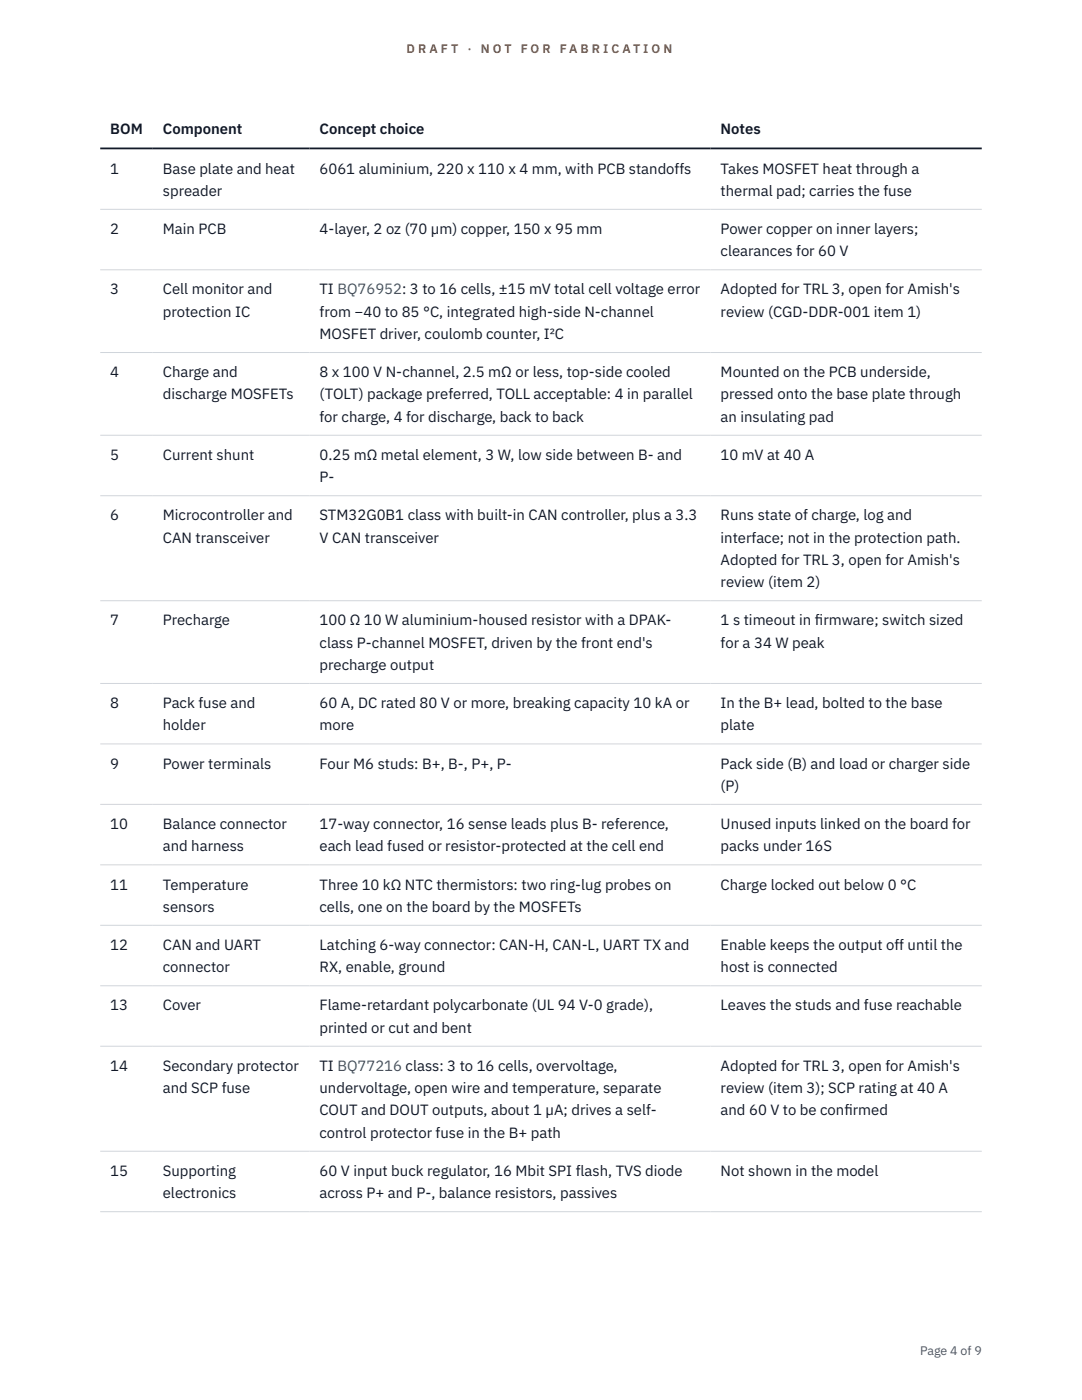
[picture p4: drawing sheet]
<svg xmlns="http://www.w3.org/2000/svg" width="216mm" height="279mm" viewBox="0 0 216 279" stroke-linecap="round" stroke-linejoin="round" font-family="sans-serif">
<defs><g id="words">
<g font-size="3" fill="#111827">
<text x="22" y="26.8">BOM</text>
<text x="32.5" y="26.8">Component</text>
<text x="63.8" y="26.8">Concept choice</text>
<text x="143.8" y="26.8">Notes</text>
<text x="22" y="34.6">1</text>
<text x="32.5" y="34.6">Base plate and heat</text>
<text x="63.8" y="34.6">6061 aluminium, 220 x 110 x 4 mm, with PCB standoffs</text>
<text x="143.8" y="34.6">Takes MOSFET heat through a</text>
<text x="32.5" y="39.1">spreader</text>
<text x="143.8" y="39.1">thermal pad; carries the fuse</text>
<text x="22" y="46.7">2</text>
<text x="32.5" y="46.7">Main PCB</text>
<text x="63.8" y="46.7">4-layer, 2 oz (70 µm) copper, 150 x 95 mm</text>
<text x="143.8" y="46.7">Power copper on inner layers;</text>
<text x="143.8" y="51.1">clearances for 60 V</text>
<text x="22" y="58.8">3</text>
<text x="32.5" y="58.8">Cell monitor and</text>
<text x="63.8" y="58.8">TI BQ76952: 3 to 16 cells, ±15 mV total cell voltage error</text>
<text x="143.8" y="58.8">Adopted for TRL 3, open for Amish's</text>
<text x="32.5" y="63.2">protection IC</text>
<text x="63.8" y="63.2">from −40 to 85 °C, integrated high-side N-channel</text>
<text x="143.8" y="63.2">review (CGD-DDR-001 item 1)</text>
<text x="63.8" y="67.7">MOSFET driver, coulomb counter, I²C</text>
<text x="22" y="75.3">4</text>
<text x="32.5" y="75.3">Charge and</text>
<text x="63.8" y="75.3">8 x 100 V N-channel, 2.5 mΩ or less, top-side cooled</text>
<text x="143.8" y="75.3">Mounted on the PCB underside,</text>
<text x="32.5" y="79.7">discharge MOSFETs</text>
<text x="63.8" y="79.7">(TOLT) package preferred, TOLL acceptable: 4 in parallel</text>
<text x="143.8" y="79.7">pressed onto the base plate through</text>
<text x="63.8" y="84.2">for charge, 4 for discharge, back to back</text>
<text x="143.8" y="84.2">an insulating pad</text>
<text x="22" y="91.8">5</text>
<text x="32.5" y="91.8">Current shunt</text>
<text x="63.8" y="91.8">0.25 mΩ metal element, 3 W, low side between B- and</text>
<text x="143.8" y="91.8">10 mV at 40 A</text>
<text x="63.8" y="96.2">P-</text>
<text x="22" y="103.9">6</text>
<text x="32.5" y="103.9">Microcontroller and</text>
<text x="63.8" y="103.9">STM32G0B1 class with built-in CAN controller, plus a 3.3</text>
<text x="143.8" y="103.9">Runs state of charge, log and</text>
<text x="32.5" y="108.3">CAN transceiver</text>
<text x="63.8" y="108.3">V CAN transceiver</text>
<text x="143.8" y="108.3">interface; not in the protection path.</text>
<text x="143.8" y="112.7">Adopted for TRL 3, open for Amish's</text>
<text x="143.8" y="117.2">review (item 2)</text>
<text x="22" y="124.8">7</text>
<text x="32.5" y="124.8">Precharge</text>
<text x="63.8" y="124.8">100 Ω 10 W aluminium-housed resistor with a DPAK-</text>
<text x="143.8" y="124.8">1 s timeout in f</text>
<text x="162.6" y="124.8">irmware; switch sized</text>
<text x="63.8" y="129.3">class P-channel MOSFET, driven by the front end's</text>
<text x="143.8" y="129.3">for a 34 W peak</text>
<text x="63.8" y="133.7">precharge output</text>
<text x="22" y="141.3">8</text>
<text x="32.5" y="141.3">Pack fuse and</text>
<text x="63.8" y="141.3">60 A, DC rated 80 V or more, breaking capacity 10 kA or</text>
<text x="143.8" y="141.3">In the B+ lead, bolted to the base</text>
<text x="32.5" y="145.8">holder</text>
<text x="63.8" y="145.8">more</text>
<text x="143.8" y="145.8">plate</text>
<text x="22" y="153.4">9</text>
<text x="32.5" y="153.4">Power terminals</text>
<text x="63.8" y="153.4">Four M6 studs: B+, B-, P+, P-</text>
<text x="143.8" y="153.4">Pack side (B) and load or charger side</text>
<text x="143.8" y="157.8">(P)</text>
<text x="22" y="165.5">10</text>
<text x="32.5" y="165.5">Balance connector</text>
<text x="63.8" y="165.5">17-way connector, 16 sense leads plus B- reference,</text>
<text x="143.8" y="165.5">Unused inputs linked on the board for</text>
<text x="32.5" y="169.9">and harness</text>
<text x="63.8" y="169.9">each lead fused or resistor-protected at the cell end</text>
<text x="143.8" y="169.9">packs under 16S</text>
<text x="22" y="177.5">11</text>
<text x="32.5" y="177.5">Temperature</text>
<text x="63.8" y="177.5">Three 10 kΩ NTC thermistors: two ring-lug probes on</text>
<text x="143.8" y="177.5">Charge locked out below 0 °C</text>
<text x="32.5" y="182">sensors</text>
<text x="63.8" y="182">cells, one on the board by the MOSFETs</text>
<text x="22" y="189.6">12</text>
<text x="32.5" y="189.6">CAN and UART</text>
<text x="63.8" y="189.6">Latching 6-way connector: CAN-H, CAN-L, UART TX and</text>
<text x="143.8" y="189.6">Enable keeps the output off until the</text>
<text x="32.5" y="194">connector</text>
<text x="63.8" y="194">RX, enable, ground</text>
<text x="143.8" y="194">host is connected</text>
<text x="22" y="201.7">13</text>
<text x="32.5" y="201.7">Cover</text>
<text x="63.8" y="201.7">Flame-retardant polycarbonate (UL 94 V-0 grade),</text>
<text x="143.8" y="201.7">Leaves the studs and fuse reachable</text>
<text x="63.8" y="206.1">printed or cut and bent</text>
<text x="22" y="213.7">14</text>
<text x="32.5" y="213.7">Secondary protector</text>
<text x="63.8" y="213.7">TI BQ77216 class: 3 to 16 cells, overvoltage,</text>
<text x="143.8" y="213.7">Adopted for TRL 3, open for Amish's</text>
<text x="32.5" y="218.2">and SCP fuse</text>
<text x="63.8" y="218.2">undervoltage, open wire and temperature, separate</text>
<text x="143.8" y="218.2">review (item 3); SCP rating at 40 A</text>
<text x="63.8" y="222.6">COUT and DOUT outputs, about 1 µA; drives a self-</text>
<text x="63.8" y="227.1">control protector fuse in the B+ path</text>
<text x="143.8" y="222.6">and 60 V to be conf</text>
<text x="168.5" y="222.6">irmed</text>
<text x="22" y="234.7">15</text>
<text x="32.5" y="234.7">Supporting</text>
<text x="32.5" y="239.1">electronics</text>
<text x="63.8" y="234.7">60 V input buck regulator, 16 Mbit SPI flash, TVS diode</text>
<text x="63.8" y="239.1">across P+ and P-, balance resistors, passives</text>
<text x="143.8" y="234.7">Not shown in the model</text>
</g>
<g font-size="2.5" fill="#b45309">
<text x="81.1" y="10.5">D R A F T</text>
<text x="93.3" y="10.5">·</text>
<text x="95.9" y="10.5">N O T</text>
<text x="103.9" y="10.5">F O R</text>
<text x="111.7" y="10.5">F A B R I C A T I O N</text>
</g>
<text font-size="2.5" fill="#4b5563" x="183.6" y="270.3">Page 4 of 9</text>
</g></defs>
<g fill="none" stroke="#d1d5db" stroke-width=".2">
<path d="M20 41.8h175.9M20 53.8h175.9M20 70.4h175.9M20 86.9h175.9M20 98.9h175.9M20 119.9h175.9M20 136.4h175.9M20 148.5h175.9M20 160.5h175.9M20 172.6h175.9M20 184.7h175.9M20 196.7h175.9"/>
<path d="M20 208.8h175.9M20 229.8h175.9M20 241.8h175.9"/>
</g>
<path d="M20 29.6h175.9" fill="none" stroke="#111827" stroke-width=".35"/>
<use href="#words"/>
</svg>
